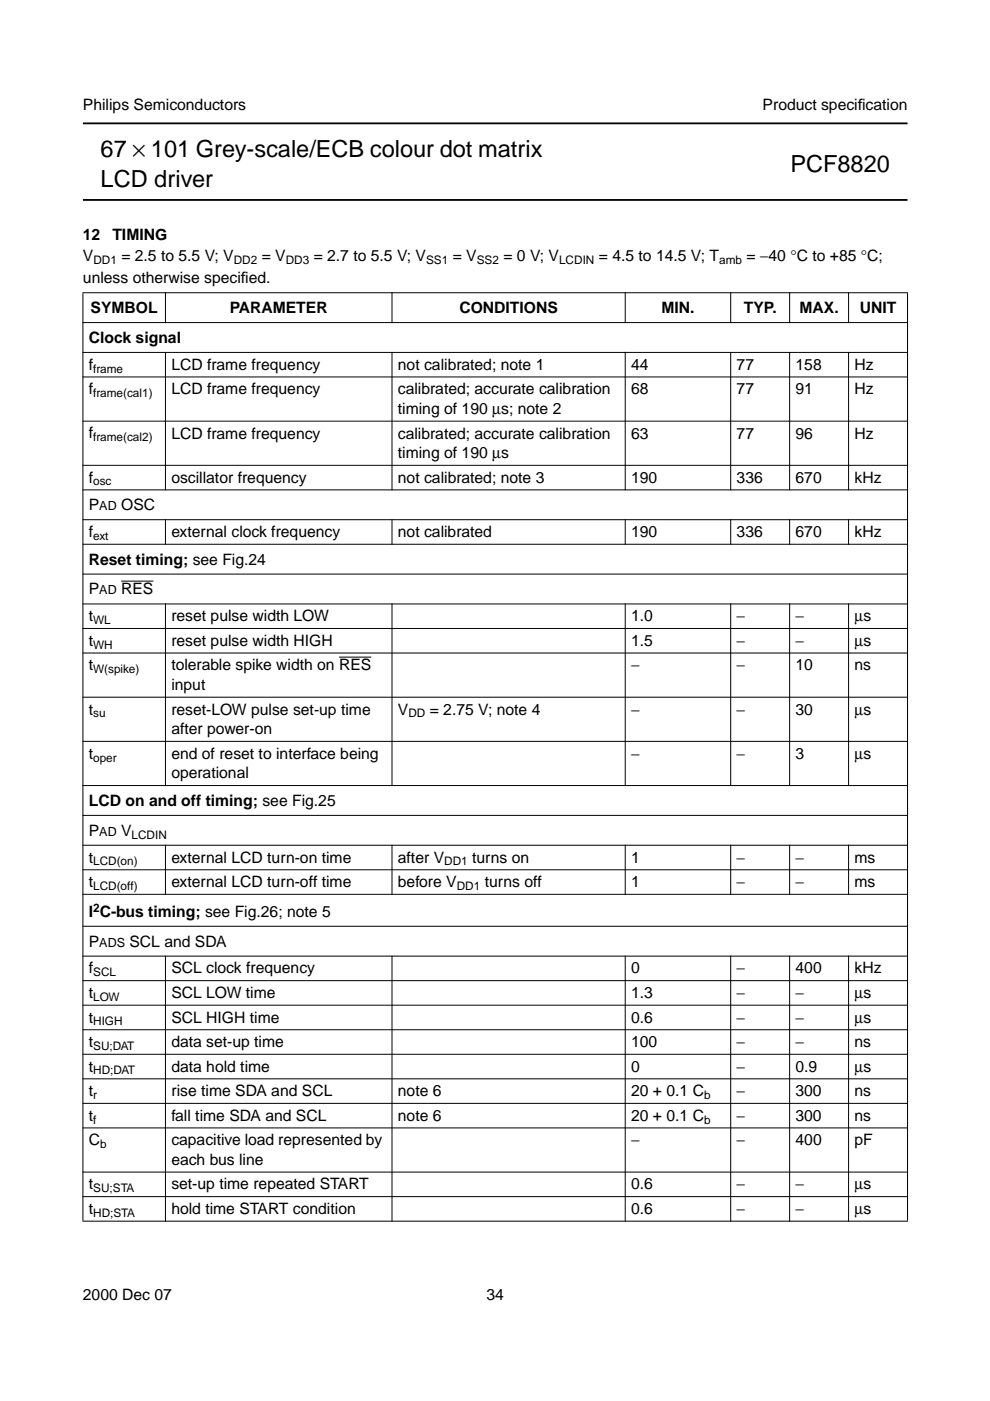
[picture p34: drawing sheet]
<svg xmlns="http://www.w3.org/2000/svg" width="210mm" height="297mm" viewBox="0 0 210 297" stroke-linecap="round" stroke-linejoin="round" font-family="sans-serif">
<defs><g id="words">
<g font-size="5">
<text x="21.3" y="33.3">67 × 101 Grey-scale/ECB colour dot matrix</text>
<text x="21.3" y="39.6">LCD driver</text>
<text x="167.6" y="36.5">PCF8820</text>
</g>
<g font-size="3.3">
<text x="17.6" y="23.4">Philips Semiconductors</text>
<text x="161.7" y="23.4">Product specif</text>
<text x="181.9" y="23.4">ication</text>
<text x="17.6" y="50.9">12</text>
<text x="23.8" y="50.9">TIMING</text>
<text x="17.6" y="55.4">V</text>
<text x="17.6" y="59.9">unless otherwise specif</text>
<text x="25.7" y="55.4">= 2.5 to 5.5 V; V</text>
<text x="51.1" y="59.9">ied.</text>
<text x="55.5" y="55.4">= V</text>
<text x="66.5" y="55.4">= 2.7 to 5.5 V; V</text>
<text x="96" y="55.4">= V</text>
<text x="106.7" y="55.4">= 0 V; V</text>
<text x="127" y="55.4">= 4.5 to 14.5 V; T</text>
<text x="158.3" y="55.4">= −40 °C to +85 °C;</text>
<text x="19.2" y="66.4">SYMBOL</text>
<text x="48.7" y="66.4">PARAMETER</text>
<text x="97.4" y="66.4">CONDITIONS</text>
<text x="140.2" y="66.4">MIN.</text>
<text x="157.7" y="66.4">TYP.</text>
<text x="169.5" y="66.4">MAX.</text>
<text x="182.3" y="66.4">UNIT</text>
<text x="18.8" y="72.7">Clock signal</text>
<text x="18.8" y="83.6">f</text>
<text x="18.8" y="78.4">f</text>
<text x="36.3" y="78.4">LCD frame frequency</text>
<text x="36.3" y="83.6">LCD frame frequency</text>
<text x="84.4" y="78.4">not calibrated; note 1</text>
<text x="84.4" y="83.6">calibrated; accurate calibration</text>
<text x="133.8" y="83.6">68</text>
<text x="133.8" y="78.4">44</text>
<text x="156.2" y="83.6">77</text>
<text x="156.2" y="78.4">77</text>
<text x="168.7" y="83.6">91</text>
<text x="168.7" y="78.4">158</text>
<text x="181.2" y="83.6">Hz</text>
<text x="181.2" y="78.4">Hz</text>
<text x="84.4" y="87.8">timing of 190 µs; note 2</text>
<text x="18.8" y="93">f</text>
<text x="36.3" y="93">LCD frame frequency</text>
<text x="84.4" y="93">calibrated; accurate calibration</text>
<text x="133.8" y="93">63</text>
<text x="156.2" y="93">77</text>
<text x="168.7" y="93">96</text>
<text x="181.2" y="93">Hz</text>
<text x="84.4" y="97.1">timing of 190 µs</text>
<text x="18.8" y="102.3">f</text>
<text x="36.3" y="102.3">oscillator frequency</text>
<text x="84.4" y="102.3">not calibrated; note 3</text>
<text x="133.8" y="102.3">190</text>
<text x="156.2" y="102.3">336</text>
<text x="168.7" y="102.3">670</text>
<text x="181.2" y="102.3">kHz</text>
<text x="18.8" y="108.2">P</text>
<text x="18.8" y="113.9">f</text>
<text x="25.7" y="108.2">OSC</text>
<text x="36.3" y="113.9">external clock frequency</text>
<text x="84.4" y="113.9">not calibrated</text>
<text x="133.8" y="113.9">190</text>
<text x="156.2" y="113.9">336</text>
<text x="168.7" y="113.9">670</text>
<text x="181.2" y="113.9">kHz</text>
<text x="18.8" y="119.7">Reset timing; see Fig.24</text>
<text x="18.8" y="126">P</text>
<text x="18.8" y="131.7">t</text>
<text x="25.7" y="126">RES</text>
<text x="36.3" y="131.7">reset pulse width LOW</text>
<text x="133.8" y="131.7">1.0</text>
<text x="156.2" y="131.7">−</text>
<text x="168.7" y="131.7">−</text>
<text x="181.2" y="131.7">µs</text>
<text x="18.8" y="136.9">t</text>
<text x="36.3" y="136.9">reset pulse width HIGH</text>
<text x="133.8" y="136.9">1.5</text>
<text x="156.2" y="136.9">−</text>
<text x="168.7" y="136.9">−</text>
<text x="181.2" y="136.9">µs</text>
<text x="18.8" y="142.1">t</text>
<text x="36.3" y="142.1">tolerable spike width on RES</text>
<text x="133.8" y="142.1">−</text>
<text x="156.2" y="142.1">−</text>
<text x="168.7" y="142.1">10</text>
<text x="181.2" y="142.1">ns</text>
<text x="36.3" y="146.3">input</text>
<text x="18.8" y="151.5">t</text>
<text x="36.3" y="151.5">reset-LOW pulse set-up time</text>
<text x="36.3" y="155.7">after power-on</text>
<text x="84.4" y="151.5">V</text>
<text x="91.1" y="151.5">= 2.75 V; note 4</text>
<text x="133.8" y="151.5">−</text>
<text x="156.2" y="151.5">−</text>
<text x="168.7" y="151.5">30</text>
<text x="181.2" y="151.5">µs</text>
<text x="18.8" y="160.9">t</text>
<text x="36.3" y="160.9">end of reset to interface being</text>
<text x="133.8" y="160.9">−</text>
<text x="156.2" y="160.9">−</text>
<text x="168.7" y="160.9">3</text>
<text x="181.2" y="160.9">µs</text>
<text x="36.3" y="165">operational</text>
<text x="18.8" y="170.9">LCD on and off timing; see Fig.25</text>
<text x="18.8" y="177.2">P</text>
<text x="25.7" y="177.2">V</text>
<text x="18.8" y="182.9">t</text>
<text x="36.3" y="182.9">external LCD turn-on time</text>
<text x="84.4" y="182.9">after V</text>
<text x="100.1" y="182.9">turns on</text>
<text x="133.8" y="182.9">1</text>
<text x="156.2" y="182.9">−</text>
<text x="168.7" y="182.9">−</text>
<text x="181.2" y="182.9">ms</text>
<text x="18.8" y="188.1">t</text>
<text x="36.3" y="188.1">external LCD turn-off time</text>
<text x="84.4" y="188.1">before V</text>
<text x="102.8" y="188.1">turns off</text>
<text x="133.8" y="188.1">1</text>
<text x="156.2" y="188.1">−</text>
<text x="168.7" y="188.1">−</text>
<text x="181.2" y="188.1">ms</text>
<text x="18.8" y="194.4">I C-bus timing; see Fig.26; note 5</text>
<text x="18.8" y="200.7">P</text>
<text x="27.5" y="200.7">SCL and SDA</text>
<text x="18.8" y="206.4">f</text>
<text x="36.3" y="206.4">SCL clock frequency</text>
<text x="133.8" y="206.4">0</text>
<text x="156.2" y="206.4">−</text>
<text x="168.7" y="206.4">400</text>
<text x="181.2" y="206.4">kHz</text>
<text x="18.8" y="211.6">t</text>
<text x="36.3" y="211.6">SCL LOW time</text>
<text x="133.8" y="211.6">1.3</text>
<text x="156.2" y="211.6">−</text>
<text x="168.7" y="211.6">−</text>
<text x="181.2" y="211.6">µs</text>
<text x="18.8" y="216.8">t</text>
<text x="18.8" y="222">t</text>
<text x="36.3" y="216.8">SCL HIGH time</text>
<text x="133.8" y="216.8">0.6</text>
<text x="156.2" y="216.8">−</text>
<text x="168.7" y="216.8">−</text>
<text x="181.2" y="216.8">µs</text>
<text x="18.8" y="227.2">t</text>
<text x="36.3" y="222">data set-up time</text>
<text x="36.3" y="227.2">data hold time</text>
<text x="133.8" y="222">100</text>
<text x="133.8" y="227.2">0</text>
<text x="156.2" y="222">−</text>
<text x="156.2" y="227.2">−</text>
<text x="168.7" y="222">−</text>
<text x="168.7" y="227.2">0.9</text>
<text x="181.2" y="227.2">µs</text>
<text x="181.2" y="222">ns</text>
<text x="18.8" y="232.4">t</text>
<text x="36.3" y="232.4">rise time SDA and SCL</text>
<text x="84.4" y="232.4">note 6</text>
<text x="133.8" y="232.4">20 + 0.1 C</text>
<text x="156.2" y="232.4">−</text>
<text x="168.7" y="232.4">300</text>
<text x="181.2" y="232.4">ns</text>
<text x="18.8" y="237.6">t</text>
<text x="36.3" y="237.6">fall time SDA and SCL</text>
<text x="84.4" y="237.6">note 6</text>
<text x="133.8" y="237.6">20 + 0.1 C</text>
<text x="156.2" y="237.6">−</text>
<text x="168.7" y="237.6">300</text>
<text x="181.2" y="237.6">ns</text>
<text x="18.8" y="242.8">C</text>
<text x="36.3" y="242.8">capacitive load represented by</text>
<text x="133.8" y="242.8">−</text>
<text x="156.2" y="242.8">−</text>
<text x="168.7" y="242.8">400</text>
<text x="181.2" y="242.8">pF</text>
<text x="36.3" y="247">each bus line</text>
<text x="18.8" y="257.4">t</text>
<text x="18.8" y="252.2">t</text>
<text x="36.3" y="252.2">set-up time repeated START</text>
<text x="36.3" y="257.4">hold time START condition</text>
<text x="133.8" y="252.2">0.6</text>
<text x="133.8" y="257.4">0.6</text>
<text x="156.2" y="252.2">−</text>
<text x="156.2" y="257.4">−</text>
<text x="168.7" y="252.2">−</text>
<text x="168.7" y="257.4">−</text>
<text x="181.2" y="252.2">µs</text>
<text x="181.2" y="257.4">µs</text>
<text x="17.6" y="275.6">2000 Dec 07</text>
<text x="103.1" y="275.6">34</text>
</g>
<g font-size="2.7">
<text x="21.1" y="108.2">AD</text>
<text x="21.1" y="126">AD</text>
<text x="21.1" y="177.2">AD</text>
<text x="21.1" y="200.7">ADS</text>
</g>
<g font-size="2.5">
<text x="19.8" y="56">DD1</text>
<text x="49.6" y="56">DD2</text>
<text x="60.6" y="56">DD3</text>
<text x="90.3" y="56">SS1</text>
<text x="101.1" y="56">SS2</text>
<text x="118.5" y="56">LCDIN</text>
<text x="152.5" y="56">amb</text>
<text x="19.8" y="79">frame</text>
<text x="19.8" y="84.2">frame(cal1)</text>
<text x="19.8" y="93.6">frame(cal2)</text>
<text x="19.8" y="102.9">osc</text>
<text x="19.8" y="114.5">ext</text>
<text x="19.8" y="132.3">WL</text>
<text x="19.8" y="137.5">WH</text>
<text x="19.8" y="142.7">W(spike)</text>
<text x="19.8" y="152.1">su</text>
<text x="86.6" y="152.1">DD</text>
<text x="19.8" y="161.5">oper</text>
<text x="27.9" y="177.8">LCDIN</text>
<text x="19.8" y="183.5">LCD(on)</text>
<text x="94.2" y="183.5">DD1</text>
<text x="19.8" y="188.7">LCD(off)</text>
<text x="96.9" y="188.7">DD1</text>
<text x="19.8" y="193.4">2</text>
<text x="19.8" y="207">SCL</text>
<text x="19.8" y="212.2">LOW</text>
<text x="19.8" y="217.4">HIGH</text>
<text x="19.8" y="222.6">SU;DAT</text>
<text x="19.8" y="227.8">HD;DAT</text>
<text x="19.8" y="233">r</text>
<text x="149.3" y="233">b</text>
<text x="19.8" y="238.2">f</text>
<text x="149.3" y="238.2">b</text>
<text x="21.2" y="243.4">b</text>
<text x="19.8" y="252.8">SU;STA</text>
<text x="19.8" y="258">HD;STA</text>
</g>
</g></defs>
<g fill="#fff" stroke="#000" stroke-width=".38">
<path d="M17.6 42.4h174.8z"/>
<path d="M17.6 26.2h174.8z"/>
</g>
<path d="M25.7 123.2h6.8M71.9 139.3h6.8" fill="none" stroke="#000" stroke-width=".21"/>
<g fill="#000" stroke="#000" stroke-width=".21">
<path d="M35.1 62v6.5zM83.1 62v6.5zM132.6 62v6.5zM154.9 62v6.5zM167.4 62v6.5zM179.9 62v6.5zM17.5 62.1h175zM17.5 68.4h175zM17.5 74.7h175zM17.5 79.9h175zM17.5 89.3h175zM17.5 98.7h175z"/>
<path d="M35.1 74.6v29.4zM35.1 110.1v5.4zM83.1 74.6v29.4zM83.1 110.1v5.4zM132.6 74.6v29.4zM132.6 110.1v5.4zM154.9 74.6v29.4zM154.9 110.1v5.4zM167.4 74.6v29.4zM167.4 110.1v5.4zM179.9 74.6v29.4zM179.9 110.1v5.4z"/>
<path d="M17.5 103.9h175zM17.5 110.2h175zM17.5 115.4h175zM17.5 121.7h175zM17.5 128h175zM17.5 133.3h175zM17.5 138.5h175zM17.5 147.8h175zM17.5 157.2h175zM35.1 127.9v38.8zM83.1 127.9v38.8zM132.6 127.9v38.8z"/>
<path d="M154.9 127.9v38.8zM167.4 127.9v38.8zM179.9 127.9v38.8zM17.5 166.6h175zM17.5 172.9h175zM17.5 179.2h175zM35.1 179.1v10.6zM83.1 179.1v10.6zM132.6 179.1v10.6zM154.9 179.1v10.6zM167.4 179.1v10.6zM179.9 179.1v10.6z"/>
<path d="M17.5 184.4h175zM17.5 189.6h175zM17.5 196.4h175zM17.5 202.7h175zM17.5 207.9h175zM17.5 213.1h175zM17.5 218.3h175zM17.5 223.5h175zM17.5 228.7h175zM17.5 233.9h175zM17.5 239.1h175zM17.6 62.2v196.6z"/>
<path d="M35.1 202.6v56.4zM83.1 202.6v56.4zM132.6 202.6v56.4zM154.9 202.6v56.4zM167.4 202.6v56.4zM179.9 202.6v56.4zM192.4 62.2v196.6zM17.5 248.5h175zM17.5 253.7h175zM17.5 258.9h175z"/>
</g>
<use href="#words"/>
</svg>
